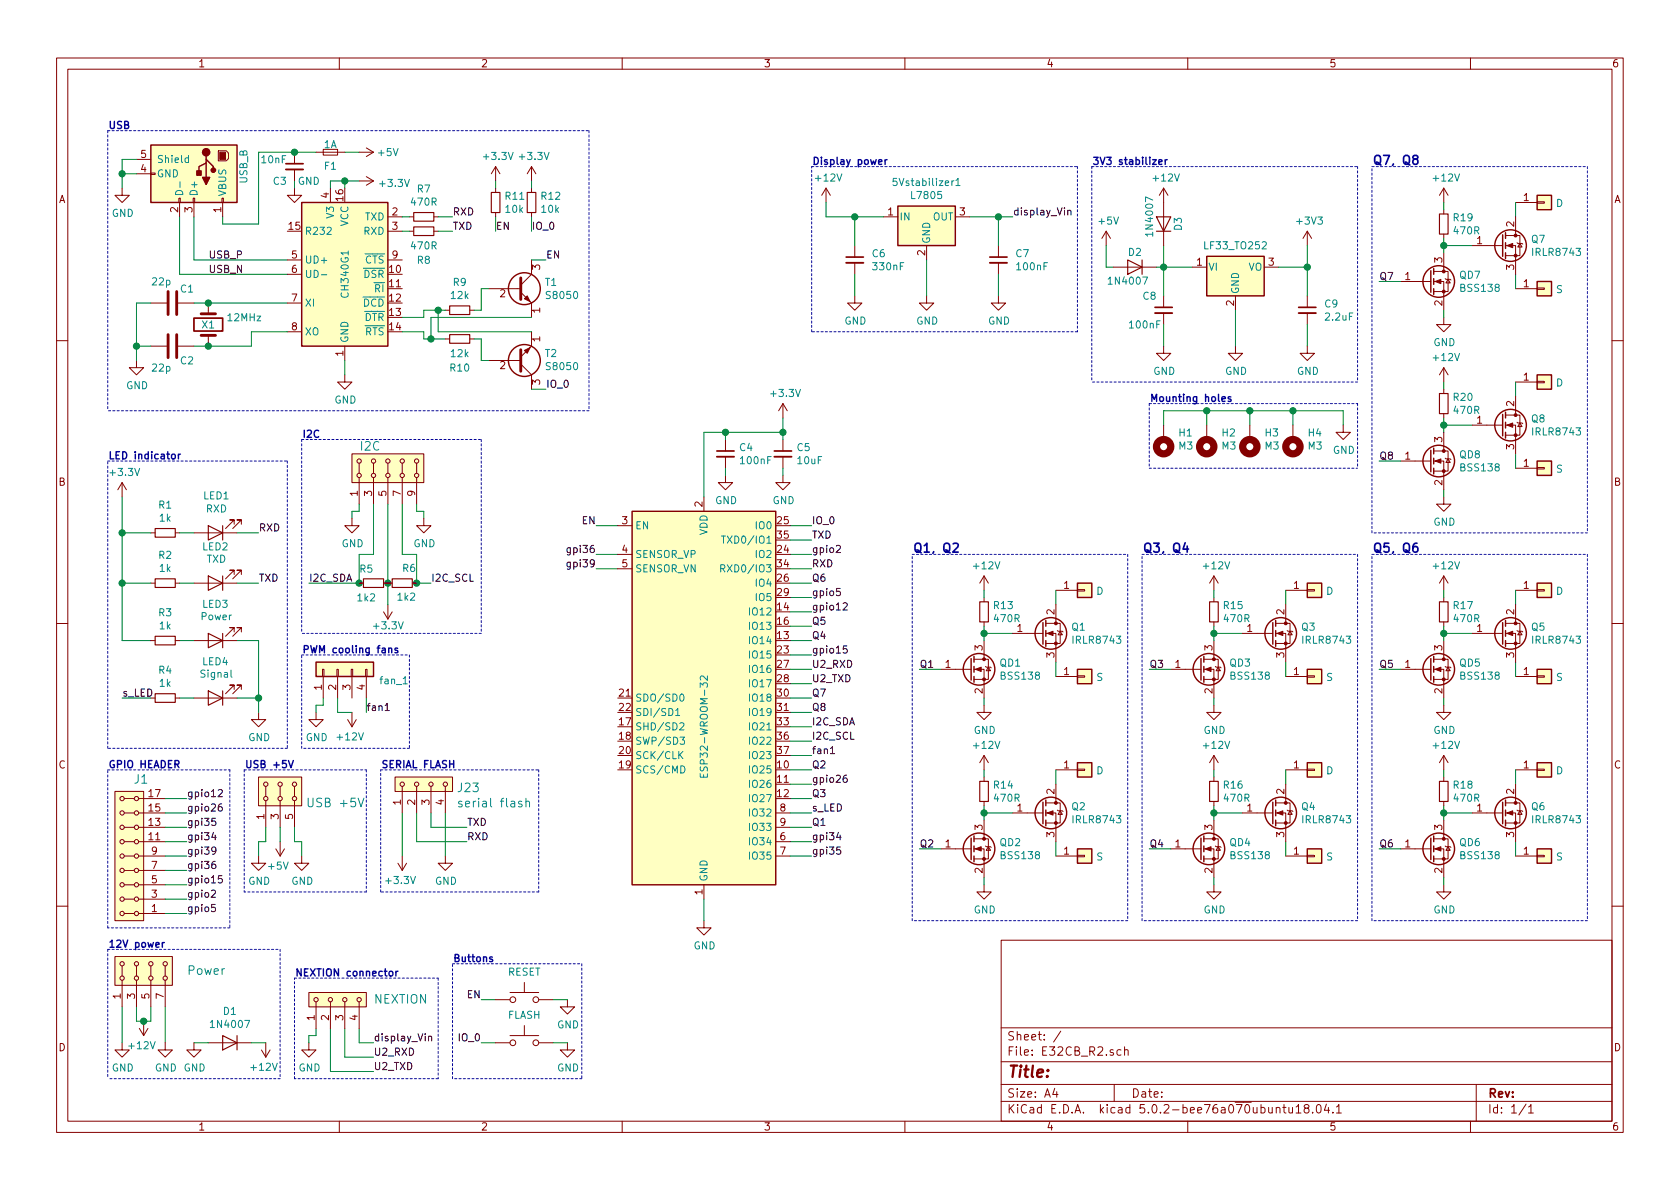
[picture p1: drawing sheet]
<svg xmlns="http://www.w3.org/2000/svg" width="297mm" height="210mm" viewBox="0 0 297 210" stroke-linecap="round" stroke-linejoin="round" font-family="sans-serif">
<defs><g id="words">
<text font-size="2.8" fill="#840000" x="178" y="190.5">Title:</text>
<g font-size="2.2" fill="#0000c2">
<text x="242.6" y="29.1">Q7, Q8</text>
<text x="161.3" y="97.7">Q1, Q2</text>
<text x="201.9" y="97.7">Q3, Q4</text>
<text x="242.6" y="97.7">Q5, Q6</text>
</g>
<g font-size="2.1" fill="#008484">
<text x="63.8" y="79.7">I2C</text>
<text x="23.8" y="138.6">J1</text>
<text x="54.9" y="142.7">USB +5V</text>
<text x="81.1" y="140.1">J23</text>
<text x="81.9" y="142.8">serial flash</text>
<text x="33.3" y="172.4">Power</text>
<text x="66.2" y="177.5">NEXTION</text>
</g>
<g font-size="2.1" fill="#840000">
<text x="178" y="184">Sheet: /</text>
<text x="178" y="186.7">File: E32CB_R2.sch</text>
<text x="178" y="196.9">KiCad E.D.A. kicad 5.0.2-bee76a070ubuntu18.04.1</text>
<text x="178" y="194.1">Size: A4</text>
<text x="200" y="194.1">Date:</text>
<text x="263" y="194.1">Rev:</text>
<text x="263" y="196.9">Id: 1/1</text>
</g>
<g font-size="1.8" fill="#840000">
<text x="35" y="11.9">1</text>
<text x="85" y="11.9">2</text>
<text x="135" y="11.9">3</text>
<text x="185" y="11.9">4</text>
<text x="235" y="11.9">5</text>
<text x="285" y="11.9">6</text>
<text x="24.9" y="27.9">5</text>
<text x="10.4" y="35.9">A</text>
<text x="24.9" y="30.5">4</text>
<text x="58.2" y="35" transform="rotate(-90 58.2 35)">4</text>
<text x="60.7" y="35.5" transform="rotate(-90 60.7 35.5)">16</text>
<text x="269.4" y="35.6">1</text>
<text x="285.4" y="35.9">A</text>
<text x="31.5" y="37.6" transform="rotate(-90 31.5 37.6)">2</text>
<text x="34" y="37.6" transform="rotate(-90 34 37.6)">3</text>
<text x="39.1" y="37.6" transform="rotate(-90 39.1 37.6)">1</text>
<text x="51.1" y="40.6">15</text>
<text x="69.4" y="38.1">2</text>
<text x="69.4" y="40.6">3</text>
<text x="157" y="38.1">1</text>
<text x="169.7" y="38.1">3</text>
<text x="267.7" y="40.1" transform="rotate(-90 267.7 40.1)">2</text>
<text x="51.6" y="45.7">5</text>
<text x="69.4" y="45.7">9</text>
<text x="95.5" y="47.7" transform="rotate(-90 95.5 47.7)">3</text>
<text x="163.6" y="45.2" transform="rotate(-90 163.6 45.2)">2</text>
<text x="211.6" y="47">1</text>
<text x="224.3" y="47">3</text>
<text x="255" y="46.5" transform="rotate(-90 255 46.5)">3</text>
<text x="261.1" y="43.2">1</text>
<text x="267.7" y="47.7" transform="rotate(-90 267.7 47.7)">3</text>
<text x="51.6" y="48.3">6</text>
<text x="51.6" y="53.3">7</text>
<text x="68.9" y="48.3">10</text>
<text x="68.9" y="50.8">11</text>
<text x="68.9" y="53.3">12</text>
<text x="88.4" y="52.6">2</text>
<text x="248.4" y="49.5">1</text>
<text x="269.4" y="50.8">1</text>
<text x="51.6" y="58.4">8</text>
<text x="68.9" y="55.9">13</text>
<text x="68.9" y="58.4">14</text>
<text x="95.5" y="55.3" transform="rotate(-90 95.5 55.3)">1</text>
<text x="218.2" y="54.1" transform="rotate(-90 218.2 54.1)">2</text>
<text x="255" y="54.1" transform="rotate(-90 255 54.1)">2</text>
<text x="60.7" y="63" transform="rotate(-90 60.7 63)">1</text>
<text x="88.4" y="65.3">2</text>
<text x="95.5" y="60.4" transform="rotate(-90 95.5 60.4)">1</text>
<text x="95.5" y="68" transform="rotate(-90 95.5 68)">3</text>
<text x="267.7" y="71.9" transform="rotate(-90 267.7 71.9)">2</text>
<text x="269.4" y="67.3">1</text>
<text x="261.1" y="74.9">1</text>
<text x="248.4" y="81.3">1</text>
<text x="255" y="78.2" transform="rotate(-90 255 78.2)">3</text>
<text x="267.7" y="79.5" transform="rotate(-90 267.7 79.5)">3</text>
<text x="269.4" y="82.5">1</text>
<text x="10.4" y="85.9">B</text>
<text x="63.2" y="87.7" transform="rotate(-90 63.2 87.7)">1</text>
<text x="65.8" y="87.7" transform="rotate(-90 65.8 87.7)">3</text>
<text x="68.3" y="87.7" transform="rotate(-90 68.3 87.7)">5</text>
<text x="70.9" y="87.7" transform="rotate(-90 70.9 87.7)">7</text>
<text x="73.4" y="87.7" transform="rotate(-90 73.4 87.7)">9</text>
<text x="124.2" y="89.6" transform="rotate(-90 124.2 89.6)">2</text>
<text x="255" y="85.8" transform="rotate(-90 255 85.8)">2</text>
<text x="285.4" y="85.9">B</text>
<text x="110" y="92.7">3</text>
<text x="137.5" y="92.7">25</text>
<text x="137.5" y="95.2">35</text>
<text x="110" y="97.8">4</text>
<text x="110" y="100.3">5</text>
<text x="137.5" y="97.8">24</text>
<text x="137.5" y="100.3">34</text>
<text x="137.5" y="107.9">14</text>
<text x="137.5" y="102.9">26</text>
<text x="137.5" y="105.4">29</text>
<text x="188.1" y="104.1">1</text>
<text x="228.8" y="104.1">1</text>
<text x="269.4" y="104.1">1</text>
<text x="137.5" y="113">13</text>
<text x="137.5" y="110.5">16</text>
<text x="179.9" y="111.8">1</text>
<text x="186.4" y="108.7" transform="rotate(-90 186.4 108.7)">2</text>
<text x="220.5" y="111.8">1</text>
<text x="227.1" y="108.7" transform="rotate(-90 227.1 108.7)">2</text>
<text x="261.1" y="111.8">1</text>
<text x="267.7" y="108.7" transform="rotate(-90 267.7 108.7)">2</text>
<text x="137.5" y="115.6">23</text>
<text x="137.5" y="118.1">27</text>
<text x="167.2" y="118.1">1</text>
<text x="173.7" y="115" transform="rotate(-90 173.7 115)">3</text>
<text x="186.4" y="116.3" transform="rotate(-90 186.4 116.3)">3</text>
<text x="188.1" y="119.4">1</text>
<text x="207.8" y="118.1">1</text>
<text x="214.4" y="115" transform="rotate(-90 214.4 115)">3</text>
<text x="227.1" y="116.3" transform="rotate(-90 227.1 116.3)">3</text>
<text x="228.8" y="119.4">1</text>
<text x="248.4" y="118.1">1</text>
<text x="255" y="115" transform="rotate(-90 255 115)">3</text>
<text x="267.7" y="116.3" transform="rotate(-90 267.7 116.3)">3</text>
<text x="269.4" y="119.4">1</text>
<text x="21.6" y="123.2">s_LED</text>
<text x="56.9" y="122" transform="rotate(-90 56.9 122)">1</text>
<text x="59.4" y="122" transform="rotate(-90 59.4 122)">2</text>
<text x="62" y="122" transform="rotate(-90 62 122)">3</text>
<text x="64.5" y="122" transform="rotate(-90 64.5 122)">4</text>
<text x="109.5" y="123.2">21</text>
<text x="109.5" y="125.7">22</text>
<text x="137.5" y="120.6">28</text>
<text x="137.5" y="123.2">30</text>
<text x="137.5" y="125.7">31</text>
<text x="173.7" y="122.7" transform="rotate(-90 173.7 122.7)">2</text>
<text x="214.4" y="122.7" transform="rotate(-90 214.4 122.7)">2</text>
<text x="255" y="122.7" transform="rotate(-90 255 122.7)">2</text>
<text x="109.5" y="128.3">17</text>
<text x="109.5" y="130.8">18</text>
<text x="137.5" y="128.3">33</text>
<text x="137.5" y="130.8">36</text>
<text x="10.4" y="135.9">C</text>
<text x="109.5" y="135.9">19</text>
<text x="109.5" y="133.3">20</text>
<text x="137.5" y="135.9">10</text>
<text x="137.5" y="133.3">37</text>
<text x="188.1" y="135.9">1</text>
<text x="228.8" y="135.9">1</text>
<text x="269.4" y="135.9">1</text>
<text x="285.4" y="135.9">C</text>
<text x="26.3" y="143.5">15</text>
<text x="26.3" y="141">17</text>
<text x="70.9" y="142.3" transform="rotate(-90 70.9 142.3)">1</text>
<text x="73.4" y="142.3" transform="rotate(-90 73.4 142.3)">2</text>
<text x="75.9" y="142.3" transform="rotate(-90 75.9 142.3)">3</text>
<text x="78.5" y="142.3" transform="rotate(-90 78.5 142.3)">4</text>
<text x="137.5" y="138.4">11</text>
<text x="137.5" y="141">12</text>
<text x="137.9" y="143.5">8</text>
<text x="179.9" y="143.5">1</text>
<text x="186.4" y="140.4" transform="rotate(-90 186.4 140.4)">2</text>
<text x="220.5" y="143.5">1</text>
<text x="227.1" y="140.4" transform="rotate(-90 227.1 140.4)">2</text>
<text x="261.1" y="143.5">1</text>
<text x="267.7" y="140.4" transform="rotate(-90 267.7 140.4)">2</text>
<text x="26.3" y="148.6">11</text>
<text x="26.3" y="146">13</text>
<text x="46.7" y="144.9" transform="rotate(-90 46.7 144.9)">1</text>
<text x="49.3" y="144.9" transform="rotate(-90 49.3 144.9)">3</text>
<text x="51.8" y="144.9" transform="rotate(-90 51.8 144.9)">5</text>
<text x="137.9" y="148.6">6</text>
<text x="137.9" y="146">9</text>
<text x="167.2" y="149.9">1</text>
<text x="173.7" y="146.8" transform="rotate(-90 173.7 146.8)">3</text>
<text x="186.4" y="148.1" transform="rotate(-90 186.4 148.1)">3</text>
<text x="207.8" y="149.9">1</text>
<text x="214.4" y="146.8" transform="rotate(-90 214.4 146.8)">3</text>
<text x="227.1" y="148.1" transform="rotate(-90 227.1 148.1)">3</text>
<text x="248.4" y="149.9">1</text>
<text x="255" y="146.8" transform="rotate(-90 255 146.8)">3</text>
<text x="267.7" y="148.1" transform="rotate(-90 267.7 148.1)">3</text>
<text x="26.8" y="153.7">7</text>
<text x="26.8" y="151.1">9</text>
<text x="137.9" y="151.1">7</text>
<text x="173.7" y="154.4" transform="rotate(-90 173.7 154.4)">2</text>
<text x="188.1" y="151.1">1</text>
<text x="214.4" y="154.4" transform="rotate(-90 214.4 154.4)">2</text>
<text x="228.8" y="151.1">1</text>
<text x="255" y="154.4" transform="rotate(-90 255 154.4)">2</text>
<text x="269.4" y="151.1">1</text>
<text x="26.8" y="161.3">1</text>
<text x="26.8" y="158.7">3</text>
<text x="26.8" y="156.2">5</text>
<text x="124.2" y="158.2" transform="rotate(-90 124.2 158.2)">1</text>
<text x="21.3" y="176.6" transform="rotate(-90 21.3 176.6)">1</text>
<text x="23.9" y="176.6" transform="rotate(-90 23.9 176.6)">3</text>
<text x="26.4" y="176.6" transform="rotate(-90 26.4 176.6)">5</text>
<text x="29" y="176.6" transform="rotate(-90 29 176.6)">7</text>
<text x="10.4" y="185.9">D</text>
<text x="55.6" y="180.4" transform="rotate(-90 55.6 180.4)">1</text>
<text x="58.2" y="180.4" transform="rotate(-90 58.2 180.4)">2</text>
<text x="60.7" y="180.4" transform="rotate(-90 60.7 180.4)">3</text>
<text x="63.2" y="180.4" transform="rotate(-90 63.2 180.4)">4</text>
<text x="285.4" y="185.9">D</text>
<text x="35" y="199.9">1</text>
<text x="85" y="199.9">2</text>
<text x="135" y="199.9">3</text>
<text x="185" y="199.9">4</text>
<text x="235" y="199.9">5</text>
<text x="285" y="199.9">6</text>
</g>
<g font-size="1.8" fill="#0000c2">
<text x="19" y="22.8">USB</text>
<text x="143.5" y="29.2">Display power</text>
<text x="193" y="29.2">3V3 stabilizer</text>
<text x="203.2" y="71.1">Mounting holes</text>
<text x="53.3" y="77.4">I2C</text>
<text x="19" y="81.2">LED indicator</text>
<text x="53.3" y="115.5">PWM cooling fans</text>
<text x="19" y="135.8">GPIO HEADER</text>
<text x="43.2" y="135.8">USB +5V</text>
<text x="67.3" y="135.8">SERIAL FLASH</text>
<text x="19" y="167.6">12V power</text>
<text x="52.1" y="172.7">NEXTION connector</text>
<text x="80" y="170.1">Buttons</text>
</g>
<g font-size="1.8" fill="#008484">
<text x="27.7" y="28.8">Shield</text>
<text x="46.3" y="28.9">10nF</text>
<text x="57.3" y="26.2">1A</text>
<text x="67" y="27.6">+5V</text>
<text x="85.7" y="28.3">+3.3V</text>
<text x="92" y="28.3">+3.3V</text>
<text x="27.7" y="31.4">GND</text>
<text x="34.9" y="34.8" transform="rotate(-90 34.9 34.8)">D+</text>
<text x="40" y="34.8" transform="rotate(-90 40 34.8)">VBUS</text>
<text x="43.7" y="32.5" transform="rotate(-90 43.7 32.5)">USB_B</text>
<text x="48.4" y="32.7">C3</text>
<text x="52.7" y="32.7">GND</text>
<text x="57.4" y="30">F1</text>
<text x="67.3" y="33.1">+3.3V</text>
<text x="73.8" y="34.1">R7</text>
<text x="89.4" y="35.3">R11</text>
<text x="95.8" y="35.3">R12</text>
<text x="144.3" y="32.1">+12V</text>
<text x="158.4" y="32.9">5Vstabilizer1</text>
<text x="161.3" y="35.2">L7805</text>
<text x="204" y="32.1">+12V</text>
<text x="253.6" y="32.1">+12V</text>
<text x="19.8" y="38.3">GND</text>
<text x="53.8" y="41.5">R232</text>
<text x="59.1" y="38.5" transform="rotate(-90 59.1 38.5)">V3</text>
<text x="61.6" y="40.1" transform="rotate(-90 61.6 40.1)">VCC</text>
<text x="64.3" y="41.5">RXD</text>
<text x="64.5" y="39">TXD</text>
<text x="72.8" y="36.4">470R</text>
<text x="89.5" y="37.6">10k</text>
<text x="95.8" y="37.6">10k</text>
<text x="159" y="39">IN</text>
<text x="164.9" y="39">OUT</text>
<text x="194.4" y="39.7">+5V</text>
<text x="203.9" y="41.4" transform="rotate(-90 203.9 41.4)">1N4007</text>
<text x="209" y="40.7" transform="rotate(-90 209 40.7)">D3</text>
<text x="229.4" y="39.7">+3V3</text>
<text x="257" y="39.1">R19</text>
<text x="257.2" y="41.4">470R</text>
<text x="275.1" y="36.6">D</text>
<text x="53.8" y="46.6">UD+</text>
<text x="64.5" y="46.6">CTS</text>
<text x="72.8" y="44.1">470R</text>
<text x="73.8" y="46.7">R8</text>
<text x="154.3" y="45.5">C6</text>
<text x="154.5" y="47.8">330nF</text>
<text x="164.5" y="43.2" transform="rotate(-90 164.5 43.2)">GND</text>
<text x="179.7" y="45.5">C7</text>
<text x="179.9" y="47.8">100nF</text>
<text x="199.5" y="45.3">D2</text>
<text x="213.2" y="44.1">LF33_TO252</text>
<text x="213.6" y="47.9">VI</text>
<text x="220.7" y="47.9">VO</text>
<text x="270.8" y="42.9">Q7</text>
<text x="271.2" y="45.3">IRLR8743</text>
<text x="27" y="50.5">22p</text>
<text x="32" y="51.7">C1</text>
<text x="53.8" y="49.1">UD-</text>
<text x="61.6" y="52.4" transform="rotate(-90 61.6 52.4)">CH340G1</text>
<text x="64.3" y="49.1">DSR</text>
<text x="66.3" y="51.7">RI</text>
<text x="79.8" y="52.9">12k</text>
<text x="80.2" y="50.6">R9</text>
<text x="96.4" y="50.6">T1</text>
<text x="96.8" y="52.9">S8050</text>
<text x="196.3" y="50.3">1N4007</text>
<text x="202.1" y="53">C8</text>
<text x="219.1" y="52.1" transform="rotate(-90 219.1 52.1)">GND</text>
<text x="258.1" y="49.3">QD7</text>
<text x="258.4" y="51.6">BSS138</text>
<text x="275.2" y="51.8">S</text>
<text x="35.8" y="58.1">X1</text>
<text x="40.4" y="56.8">12MHz</text>
<text x="53.8" y="54.2">XI</text>
<text x="53.8" y="59.3">XO</text>
<text x="64.2" y="54.2">DCD</text>
<text x="64.4" y="56.8">DTR</text>
<text x="64.5" y="59.3">RTS</text>
<text x="149.3" y="57.4">GND</text>
<text x="162" y="57.4">GND</text>
<text x="174.7" y="57.4">GND</text>
<text x="199.8" y="58.1">100nF</text>
<text x="234.3" y="54.4">C9</text>
<text x="234.4" y="56.7">2.2uF</text>
<text x="27" y="65.7">22p</text>
<text x="32" y="64.4">C2</text>
<text x="61.6" y="60.7" transform="rotate(-90 61.6 60.7)">GND</text>
<text x="79.7" y="65.7">R10</text>
<text x="79.8" y="63.2">12k</text>
<text x="96.4" y="63.1">T2</text>
<text x="96.8" y="65.5">S8050</text>
<text x="253.4" y="61.2">GND</text>
<text x="253.6" y="63.8">+12V</text>
<text x="22.3" y="68.8">GND</text>
<text x="59.1" y="71.4">GND</text>
<text x="136.5" y="70.2">+3.3V</text>
<text x="203.9" y="66.3">GND</text>
<text x="216.6" y="66.3">GND</text>
<text x="229.3" y="66.3">GND</text>
<text x="257" y="70.9">R20</text>
<text x="275.1" y="68.3">D</text>
<text x="208.5" y="77.2">H1</text>
<text x="216.1" y="77.2">H2</text>
<text x="223.7" y="77.2">H3</text>
<text x="231.4" y="77.2">H4</text>
<text x="257.2" y="73.2">470R</text>
<text x="270.8" y="74.7">Q8</text>
<text x="271.2" y="77">IRLR8743</text>
<text x="130.8" y="79.8">C4</text>
<text x="131.1" y="82.1">100nF</text>
<text x="141" y="79.8">C5</text>
<text x="141.1" y="82.1">10uF</text>
<text x="208.5" y="79.5">M3</text>
<text x="216.1" y="79.5">M3</text>
<text x="223.7" y="79.5">M3</text>
<text x="231.3" y="79.5">M3</text>
<text x="235.7" y="80.3">GND</text>
<text x="258.1" y="81">QD8</text>
<text x="258.4" y="83.4">BSS138</text>
<text x="275.2" y="83.6">S</text>
<text x="19.6" y="84.2">+3.3V</text>
<text x="28.1" y="89.9">R1</text>
<text x="36" y="88.3">LED1</text>
<text x="126.4" y="89.1">GND</text>
<text x="136.6" y="89.1">GND</text>
<text x="28.2" y="92.2">1k</text>
<text x="36.4" y="90.6">RXD</text>
<text x="112.3" y="93.6">EN</text>
<text x="125.1" y="94.7" transform="rotate(-90 125.1 94.7)">VDD</text>
<text x="133.8" y="93.6">IO0</text>
<text x="253.4" y="93">GND</text>
<text x="28.1" y="98.8">R2</text>
<text x="28.2" y="101.1">1k</text>
<text x="35.8" y="97.3">LED2</text>
<text x="36.5" y="99.5">TXD</text>
<text x="60.4" y="96.8">GND</text>
<text x="63.7" y="101.3">R5</text>
<text x="71.2" y="101.1">R6</text>
<text x="73.1" y="96.8">GND</text>
<text x="112.3" y="98.7">SENSOR_VP</text>
<text x="112.3" y="101.2">SENSOR_VN</text>
<text x="128.6" y="101.2">RXD0/IO3</text>
<text x="128.8" y="96.1">TXD0/IO1</text>
<text x="133.8" y="98.7">IO2</text>
<text x="172.3" y="100.7">+12V</text>
<text x="212.9" y="100.7">+12V</text>
<text x="253.6" y="100.7">+12V</text>
<text x="35.8" y="107.5">LED3</text>
<text x="63.3" y="106.3">1k2</text>
<text x="70.4" y="106.2">1k2</text>
<text x="133.8" y="103.8">IO4</text>
<text x="133.8" y="106.3">IO5</text>
<text x="175.8" y="107.7">R13</text>
<text x="193.9" y="105.2">D</text>
<text x="216.4" y="107.7">R15</text>
<text x="234.5" y="105.2">D</text>
<text x="257" y="107.7">R17</text>
<text x="275.1" y="105.2">D</text>
<text x="28.1" y="109">R3</text>
<text x="28.2" y="111.3">1k</text>
<text x="35.6" y="109.7">Power</text>
<text x="66.2" y="111.3">+3.3V</text>
<text x="132.8" y="113.9">IO14</text>
<text x="132.8" y="108.8">IO12</text>
<text x="132.8" y="111.4">IO13</text>
<text x="175.9" y="110">470R</text>
<text x="189.5" y="111.5">Q1</text>
<text x="189.9" y="113.8">IRLR8743</text>
<text x="216.5" y="110">470R</text>
<text x="230.2" y="111.5">Q3</text>
<text x="230.6" y="113.8">IRLR8743</text>
<text x="257.2" y="110">470R</text>
<text x="270.8" y="111.5">Q5</text>
<text x="271.2" y="113.8">IRLR8743</text>
<text x="28.1" y="119.1">R4</text>
<text x="35.6" y="119.8">Signal</text>
<text x="35.8" y="117.6">LED4</text>
<text x="132.8" y="116.5">IO15</text>
<text x="132.8" y="119">IO16</text>
<text x="176.8" y="117.9">QD1</text>
<text x="217.5" y="117.9">QD3</text>
<text x="258.1" y="117.9">QD5</text>
<text x="28.2" y="121.5">1k</text>
<text x="67.4" y="121">fan_1</text>
<text x="112.3" y="124.1">SDO/SD0</text>
<text x="132.8" y="121.5">IO17</text>
<text x="132.8" y="124.1">IO18</text>
<text x="177.1" y="120.2">BSS138</text>
<text x="193.9" y="120.4">S</text>
<text x="217.8" y="120.2">BSS138</text>
<text x="234.5" y="120.4">S</text>
<text x="258.4" y="120.2">BSS138</text>
<text x="275.2" y="120.4">S</text>
<text x="43.9" y="131.1">GND</text>
<text x="54.1" y="131.1">GND</text>
<text x="59.8" y="130.9">+12V</text>
<text x="112.3" y="129.2">SHD/SD2</text>
<text x="112.3" y="131.7">SWP/SD3</text>
<text x="112.3" y="126.6">SDI/SD1</text>
<text x="132.8" y="126.6">IO19</text>
<text x="132.8" y="129.2">IO21</text>
<text x="132.8" y="131.7">IO22</text>
<text x="172.2" y="129.8">GND</text>
<text x="212.8" y="129.8">GND</text>
<text x="253.4" y="129.8">GND</text>
<text x="112.3" y="136.8">SCS/CMD</text>
<text x="112.3" y="134.2">SCK/CLK</text>
<text x="125.1" y="136.4" transform="rotate(-90 125.1 136.4)">ESP32-WROOM-32</text>
<text x="132.8" y="136.8">IO25</text>
<text x="132.8" y="134.2">IO23</text>
<text x="172.3" y="132.4">+12V</text>
<text x="193.9" y="136.9">D</text>
<text x="212.9" y="132.4">+12V</text>
<text x="234.5" y="136.9">D</text>
<text x="253.6" y="132.4">+12V</text>
<text x="275.1" y="136.9">D</text>
<text x="132.8" y="139.3">IO26</text>
<text x="132.8" y="141.9">IO27</text>
<text x="175.8" y="139.5">R14</text>
<text x="175.9" y="141.8">470R</text>
<text x="189.5" y="143.3">Q2</text>
<text x="216.4" y="139.5">R16</text>
<text x="216.5" y="141.8">470R</text>
<text x="230.2" y="143.3">Q4</text>
<text x="257" y="139.5">R18</text>
<text x="257.2" y="141.8">470R</text>
<text x="270.8" y="143.3">Q6</text>
<text x="132.8" y="149.5">IO34</text>
<text x="132.8" y="144.4">IO32</text>
<text x="132.8" y="146.9">IO33</text>
<text x="176.8" y="149.6">QD2</text>
<text x="189.9" y="145.6">IRLR8743</text>
<text x="217.5" y="149.6">QD4</text>
<text x="230.6" y="145.6">IRLR8743</text>
<text x="258.1" y="149.6">QD6</text>
<text x="271.2" y="145.6">IRLR8743</text>
<text x="47.5" y="153.8">+5V</text>
<text x="125.1" y="156" transform="rotate(-90 125.1 156)">GND</text>
<text x="132.8" y="152">IO35</text>
<text x="177.1" y="151.9">BSS138</text>
<text x="193.9" y="152.2">S</text>
<text x="217.8" y="151.9">BSS138</text>
<text x="234.5" y="152.2">S</text>
<text x="258.4" y="151.9">BSS138</text>
<text x="275.2" y="152.2">S</text>
<text x="43.9" y="156.5">GND</text>
<text x="51.5" y="156.5">GND</text>
<text x="68.4" y="156.3">+3.3V</text>
<text x="76.9" y="156.5">GND</text>
<text x="172.2" y="161.5">GND</text>
<text x="212.8" y="161.5">GND</text>
<text x="253.4" y="161.5">GND</text>
<text x="122.6" y="167.9">GND</text>
<text x="89.8" y="172.5">RESET</text>
<text x="39.5" y="179.5">D1</text>
<text x="22.9" y="185.5">+12V</text>
<text x="37.5" y="181.8">1N4007</text>
<text x="89.8" y="180.2">FLASH</text>
<text x="98.5" y="181.9">GND</text>
<text x="19.8" y="189.5">GND</text>
<text x="27.4" y="189.5">GND GND</text>
<text x="44.5" y="189.4">+12V</text>
<text x="52.8" y="189.5">GND</text>
<text x="98.5" y="189.5">GND</text>
</g>
<g font-size="1.8">
<text x="80" y="40.6">TXD</text>
<text x="80" y="38.1">RXD</text>
<text x="87.6" y="40.6">EN</text>
<text x="94" y="40.6">IO_0</text>
<text x="179.1" y="38.1">display_Vin</text>
<text x="36.8" y="45.7">USB_P</text>
<text x="96.5" y="45.7">EN</text>
<text x="36.8" y="48.3">USB_N</text>
<text x="243.8" y="49.5">Q7</text>
<text x="96.5" y="68.6">IO_0</text>
<text x="243.8" y="81.3">Q8</text>
<text x="45.7" y="94">RXD</text>
<text x="102.9" y="92.7">EN</text>
<text x="143.5" y="92.7">IO_0</text>
<text x="143.5" y="95.2">TXD</text>
<text x="100.8" y="97.8">gpi36</text>
<text x="100.8" y="100.3">gpi39</text>
<text x="143.5" y="100.3">RXD</text>
<text x="143.5" y="97.8">gpio2</text>
<text x="45.7" y="102.9">TXD</text>
<text x="54.6" y="102.9">I2C_SDA</text>
<text x="76.2" y="102.9">I2C_SCL</text>
<text x="143.5" y="105.4">gpio5</text>
<text x="143.5" y="107.9">gpio12</text>
<text x="143.5" y="102.9">Q6</text>
<text x="143.5" y="113">Q4</text>
<text x="143.5" y="110.5">Q5</text>
<text x="143.5" y="118.1">U2_RXD</text>
<text x="143.5" y="115.6">gpio15</text>
<text x="162.6" y="118.1">Q1</text>
<text x="203.2" y="118.1">Q3</text>
<text x="243.8" y="118.1">Q5</text>
<text x="64.8" y="125.7">fan1</text>
<text x="143.5" y="120.6">U2_TXD</text>
<text x="143.5" y="123.2">Q7</text>
<text x="143.5" y="125.7">Q8</text>
<text x="143.5" y="130.8">I2C_SCL</text>
<text x="143.5" y="128.3">I2C_SDA</text>
<text x="143.5" y="133.3">fan1</text>
<text x="143.5" y="135.9">Q2</text>
<text x="33" y="141">gpio12</text>
<text x="33" y="143.5">gpio26</text>
<text x="143.5" y="143.5">s_LED</text>
<text x="143.5" y="141">Q3</text>
<text x="143.5" y="138.4">gpio26</text>
<text x="33" y="148.6">gpi34</text>
<text x="33" y="146">gpi35</text>
<text x="82.5" y="146">TXD</text>
<text x="82.5" y="148.6">RXD</text>
<text x="143.5" y="146">Q1</text>
<text x="143.5" y="148.6">gpi34</text>
<text x="162.6" y="149.9">Q2</text>
<text x="203.2" y="149.9">Q4</text>
<text x="243.8" y="149.9">Q6</text>
<text x="33" y="153.7">gpi36</text>
<text x="33" y="151.1">gpi39</text>
<text x="143.5" y="151.1">gpi35</text>
<text x="33" y="158.7">gpio2</text>
<text x="33" y="161.3">gpio5</text>
<text x="33" y="156.2">gpio15</text>
<text x="82.6" y="176.5">EN</text>
<text x="66" y="184.1">display_Vin</text>
<text x="81.3" y="184.1">IO_0</text>
<text x="66" y="186.7">U2_RXD</text>
<text x="66" y="189.2">U2_TXD</text>
</g>
</g></defs>
<g fill="none" stroke="#840000" stroke-width=".18">
<path d="M10 10.3h277v189.9h-277zM12 12.2h273v186.1h-273zM60 10.3v1.9M110 10.3v1.9M160 10.3v1.9M210 10.3v1.9M260 10.3v1.9M21.6 33.3v1.2h1.3l-1.3 1.3-1.3-1.3h1.3M24.1 30.7h2.6M24.1 28.2h2.6M26.7 30.6h.7v.3h-.7zM31.6 35h.3v.8h-.3z"/>
<path d="M31.7 35.8v2.5M34.2 35h.2v.8h-.2zM34.3 35.8v2.5M38.6 26.7h1.4l.4 .3v1.1l-.4 .3h-1.4zM39.2 35h.3v.8h-.3zM39.4 35.8v2.5M52.1 33.3v1.2h1.2l-1.2 1.3-1.3-1.3h1.3M52.1 26.9v2.1M52.1 30v2M55.9 26.9h5.1M57.1 26.4h2.6v1h-2.6zM58.4 33.3v2.5"/>
<path d="M63.5 26.9h2.5M63.5 32h2.5M64.8 26.2l1.2 .7M64.8 31.2l1.2 .8M66 26.9l-1.2 .8M66 32l-1.2 .8M68.6 38.3h2.5M72.4 38.3h.8M76.7 38.3h.8M87.6 29.5l-.7 1.2M87.6 29.5v2.5M87.6 33.3v.7"/>
<path d="M87.6 37.6v.7M87.6 29.5l.8 1.2M94 29.5v2.5M94 33.3v.7M94 37.6v.7M94 29.5l-.8 1.2M94 29.5l.7 1.2M146 33.3l-.7 1.2M146 33.3v2.5M146 33.3l.8 1.2M156.2 38.3h2.5M168.9 38.3h2.5"/>
<path d="M205.7 33.3l-.7 1.2M205.7 33.3v10.1M205.7 33.3l.8 1.2M255.3 33.3v2.5M255.3 37.1v.7M255.3 33.3l-.8 1.2M255.3 33.3l.7 1.2M268 35.8h3.8M268 38.3v3.4M271.8 35.7h1.2v.2h-1.2zM26.7 53.6h2.8M31.5 53.6h2.8"/>
<path d="M36.8 53.6v1.9M36.8 59.3v1.9M50.8 53.6h2.5M50.8 46h2.5M50.8 48.5h2.5M50.8 58.7h2.5M68.6 40.9h2.5M68.6 46h2.5M72.4 40.9h.8M76.7 40.9h.8M78.7 54.9h.8M78.7 59.9h.8"/>
<path d="M83.1 54.9h.7M83.1 59.9h.7M86.4 51h5.7M92.1 51.7l1.9 1.9v2.5M94 58.7v2.5l-1.9 1.9M94 46v2.5l-1.9 1.9M151.1 52.3v1.3h1.3l-1.3 1.3-1.2-1.3h1.2M151.1 43.4v2.1M151.1 46.5v2M163.8 52.3v1.3h1.3l-1.3 1.3-1.2-1.3h1.2M163.8 43.4v2.6M176.5 52.3v1.3h1.3l-1.3 1.3-1.2-1.3h1.2"/>
<path d="M176.5 43.4v2.1M176.5 46.5v2M195.6 40.9l-.8 1.3M195.6 40.9v2.5M195.6 40.9l.7 1.3M196.8 47.2h7.7M205.7 52.3v2.1M205.7 55.4v2M210.8 47.2h2.6M218.4 52.3v2.6M223.5 47.2h2.6M231.1 40.9l-.7 1.3"/>
<path d="M231.1 40.9v2.5M231.1 52.3v2.1M231.1 55.4v2M231.1 40.9l.8 1.3M247.6 49.8h5.4M253.5 49.8h1.8v5.1M253.5 48h2.5v3.6h-2.5M255.3 56.1v1.3h1.2l-1.2 1.3-1.3-1.3h1.3M255.3 41.4v.8M255.3 44.7v3.3M255.5 49.3l.2 .1h.7l.1 .1M256 49.4l.4 .6h-.7z"/>
<path d="M260.3 43.4h5.4M266.2 43.4h1.8v5.1M266.2 41.7h2.5v3.5h-2.5M268 51h3.8M268.2 42.9l.2 .1h.7l.1 .2M268.7 43l.4 .7h-.7zM271.8 50.9h1.2v.3h-1.2zM10 60.2h2M24.1 63.7v1.3h1.3l-1.3 1.3-1.2-1.3h1.2M26.7 61.2h2.8M31.5 61.2h2.8M61 66.3v1.3h1.2l-1.2 1.2-1.3-1.2h1.3"/>
<path d="M61 61.2v2.5M86.4 63.7h5.7M92.1 64.4l1.9 1.9v2.5M128.3 77.7v2.1M138.4 71.4l-.7 1.2M138.4 71.4v2.5M138.4 77.7v2.1M138.4 71.4l.8 1.2M205.7 61.2v1.3h1.3l-1.3 1.2-1.2-1.2h1.2M205.7 75.2v2.5M213.4 75.2v2.5M218.4 61.2v1.3h1.3l-1.3 1.2-1.2-1.2h1.2"/>
<path d="M221 75.2v2.5M228.6 75.2v2.5M231.1 61.2v1.3h1.3l-1.3 1.2-1.2-1.2h1.2M237.5 75.2v1.2h1.3l-1.3 1.3-1.3-1.3h1.3M253.5 79.8h2.5v3.5h-2.5M255.3 65v2.6M255.3 68.8v.8M255.3 73.1v.8M255.3 76.4v3.4M255.3 65l-.8 1.3M255.3 65l.7 1.3M260.3 75.2h5.4"/>
<path d="M266.2 75.2h1.8v5.1M266.2 73.4h2.5v3.6h-2.5M268 67.6h3.8M268 70.1v3.3M268.2 74.7l.2 .1h.7l.1 .1M268.7 74.8l.4 .6h-.7zM271.8 67.4h1.2v.3h-1.2zM285 60.2h2M21.6 85.3l-.8 1.3M21.6 85.3v2.6M21.6 85.3l.8 1.3M26.7 94.2h.7"/>
<path d="M31 94.2h.7M34.3 94.2h7.6M41.4 92.7v-.8h-.8h.8l-1.5 1.6M42.7 92.7v-.8h-.8h.8l-1.6 1.6M62.2 80.3h12.7v5h-12.7zM62.2 91.7v1.3h1.3l-1.3 1.2-1.2-1.2h1.2M63.5 81.9v1.8M63.5 84.4v4.7M66 81.9v1.8M66 84.4v4.7M68.6 81.9v1.8M68.6 84.4v4.7"/>
<path d="M71.1 81.9v1.8M71.1 84.4v4.7M73.7 81.9v1.8M73.7 84.4v4.7M74.9 91.7v1.3h1.3l-1.3 1.2-1.2-1.2h1.2M109.2 93h2.6M109.2 98h2.6M124.5 87.9v2.5M128.3 84.1v1.2h1.2l-1.2 1.3-1.3-1.3h1.3M128.3 80.8v2M138.4 84.1v1.2h1.3l-1.3 1.3-1.2-1.3h1.2M138.4 80.8v2"/>
<path d="M247.6 81.5h5.4M253.5 81.5h1.8v5.1M255.3 87.9v1.2h1.2l-1.2 1.3-1.3-1.3h1.3M255.5 81l.2 .1h.7l.1 .2M256 81.1l.4 .7h-.7zM268 82.8h3.8M271.8 82.7h1.2v.2h-1.2zM10 110.3h2M26.7 103.1h.7M26.7 113.3h.7M31 103.1h.7M31 113.3h.7"/>
<path d="M34.3 103.1h7.6M34.3 113.3h7.6M41.4 101.6v-.8h-.8h.8l-1.5 1.6M41.4 111.8v-.8h-.8h.8l-1.5 1.5M42.7 101.6v-.8h-.8h.8l-1.6 1.6M42.7 111.8v-.8h-.8h.8l-1.6 1.5M57 118.4h.3v1.2h-.3zM57.1 119.6v3.8M59.6 118.4h.2v1.2h-.2zM59.7 119.6v3.8M62.1 118.4h.3v1.2h-.3zM62.2 119.6v3.8"/>
<path d="M63.5 103.1h.8M64.6 118.4h.3v1.2h-.3zM64.8 119.6v3.8M67.8 103.1h1.5M67.8 108.2l.8 1.3M68.6 106.9v2.6M69.3 108.2l-.7 1.3M72.9 103.1h.8M109.2 100.6h2.6M166.4 118.4h5.3M172.2 118.4h1.8v5M172.2 116.6h2.6v3.5h-2.6"/>
<path d="M174 101.8v2.6M174 105.7v.7M174 110v.7M174 113.3v3.3M174 101.8l-.8 1.3M174 101.8l.8 1.3M174.2 117.9l.2 .1h.7l.2 .1M174.8 118l.3 .6h-.7zM179.1 112h5.3M184.9 112h1.8v5.1M184.9 110.2h2.6v3.6h-2.6M186.7 104.4h3.8"/>
<path d="M186.7 119.6h3.8M186.7 106.9v3.3M186.9 111.5l.2 .1h.7l.2 .2M187.5 111.6l.3 .7h-.7zM190.5 104.3h1.3v.2h-1.3zM190.5 119.5h1.3v.3h-1.3zM207 118.4h5.3M212.9 118.4h1.7v5M212.9 116.6h2.5v3.5h-2.5M214.6 101.8v2.6M214.6 105.7v.7M214.6 110v.7"/>
<path d="M214.6 113.3v3.3M214.6 101.8l-.7 1.3M214.6 101.8l.8 1.3M214.9 117.9l.1 .1h.8l.1 .1M215.4 118l.4 .6h-.8zM219.7 112h5.3M225.6 112h1.7v5.1M225.6 110.2h2.5v3.6h-2.5M227.3 104.4h3.8M227.3 119.6h3.8M227.3 106.9v3.3M227.6 111.5l.1 .1h.8l.1 .2"/>
<path d="M228.1 111.6l.4 .7h-.8zM231.1 104.3h1.3v.2h-1.3zM231.1 119.5h1.3v.3h-1.3zM247.6 118.4h5.4M253.5 118.4h1.8v5M253.5 116.6h2.5v3.5h-2.5M255.3 101.8v2.6M255.3 105.7v.7M255.3 110v.7M255.3 113.3v3.3M255.3 101.8l-.8 1.3M255.3 101.8l.7 1.3"/>
<path d="M255.5 117.9l.2 .1h.7l.1 .1M256 118l.4 .6h-.7zM260.3 112h5.4M266.2 112h1.8v5.1M266.2 110.2h2.5v3.6h-2.5M268 104.4h3.8M268 119.6h3.8M268 106.9v3.3M268.2 111.5l.2 .1h.7l.1 .2M268.7 111.6l.4 .7h-.7zM271.8 104.3h1.2v.2h-1.2zM271.8 119.5h1.2v.3h-1.2z"/>
<path d="M285 110.3h2M20.3 139.9h5.1v22.9h-5.1zM31 123.4h.7M34.3 123.4h7.6M41.4 121.9v-.7h-.8h.8l-1.5 1.5M42.7 121.9v-.7h-.8h.8l-1.6 1.5M45.7 137.4h7.6v5.1h-7.6zM45.7 126v1.2h1.3l-1.3 1.3-1.3-1.3h1.3M47 139.1v1.7M49.5 139.1v1.7M52.1 139.1v1.7M55.9 126v1.2h1.2l-1.2 1.3-1.3-1.3h1.3"/>
<path d="M61.5 127.2l.7 1.3M62.2 126v2.5M63 127.2l-.8 1.3M69.8 137.4h10.2v2.5h-10.2zM71.1 139.1v4.7M73.7 139.1v4.7M76.2 139.1v4.7M78.7 139.1v4.7M174 124.7v1.3h1.3l-1.3 1.2-1.3-1.2h1.3M174 133.6v2.5M174 137.4v.8M174 133.6l-.8 1.3"/>
<path d="M174 133.6l.8 1.3M186.7 136.1h3.8M186.7 138.7v3.3M190.5 136h1.3v.3h-1.3zM214.6 124.7v1.3h1.3l-1.3 1.2-1.2-1.2h1.2M214.6 133.6v2.5M214.6 137.4v.8M214.6 133.6l-.7 1.3M214.6 133.6l.8 1.3M227.3 136.1h3.8M227.3 138.7v3.3M231.1 136h1.3v.3h-1.3z"/>
<path d="M255.3 124.7v1.3h1.2l-1.2 1.2-1.3-1.2h1.3M255.3 133.6v2.5M255.3 137.4v.8M255.3 133.6l-.8 1.3M255.3 133.6l.7 1.3M268 136.1h3.8M268 138.7v3.3M271.8 136h1.2v.3h-1.2zM22 159h1.7M22 156.5h1.7M22 153.9h1.7M22 151.4h1.7"/>
<path d="M22 148.8h1.7M22 146.3h1.7M22 143.8h1.7M22 141.2h1.7M24.5 159h4.7M24.5 156.5h4.7M24.5 153.9h4.7M24.5 151.4h4.7M24.5 148.8h4.7M24.5 146.3h4.7M24.5 143.8h4.7M24.5 141.2h4.7"/>
<path d="M45.7 151.4v1.2h1.3l-1.3 1.3-1.3-1.3h1.3M47 141.6v4.7M48.8 150.1l.7 1.3M49.5 141.6v4.7M49.5 148.8v2.6M50.3 150.1l-.8 1.3M52.1 141.6v4.7M53.3 151.4v1.2h1.3l-1.3 1.3-1.2-1.3h1.2M70.4 152.6l.7 1.3M71.1 151.4v2.5M71.9 152.6l-.8 1.3M78.7 151.4v1.2h1.3l-1.3 1.3-1.2-1.3h1.2"/>
<path d="M124.5 156.5v2.5M137.2 151.4h2.5M137.2 148.8h2.5M137.2 146.3h2.5M137.2 143.8h2.5M166.4 150.1h5.3M172.2 150.1h1.8v5.1M172.2 148.3h2.6v3.6h-2.6M174 156.5v1.2h1.3l-1.3 1.3-1.3-1.3h1.3M174 141.7v.8M174 145v3.3M174.2 149.6l.2 .1h.7l.2 .2"/>
<path d="M174.8 149.7l.3 .7h-.7zM179.1 143.8h5.3M184.9 143.8h1.8v5M184.9 142h2.6v3.5h-2.6M186.7 151.4h3.8M186.9 143.3l.2 .1h.7l.2 .1M187.5 143.4l.3 .6h-.7zM190.5 151.3h1.3v.2h-1.3zM207 150.1h5.3M212.9 150.1h1.7v5.1M212.9 148.3h2.5v3.6h-2.5M214.6 156.5v1.2h1.3l-1.3 1.3-1.2-1.3h1.2"/>
<path d="M214.6 141.7v.8M214.6 145v3.3M214.9 149.6l.1 .1h.8l.1 .2M215.4 149.7l.4 .7h-.8zM219.7 143.8h5.3M225.6 143.8h1.7v5M225.6 142h2.5v3.5h-2.5M227.3 151.4h3.8M227.6 143.3l.1 .1h.8l.1 .1M228.1 143.4l.4 .6h-.8zM231.1 151.3h1.3v.2h-1.3zM247.6 150.1h5.4"/>
<path d="M253.5 150.1h1.8v5.1M253.5 148.3h2.5v3.6h-2.5M255.3 156.5v1.2h1.2l-1.2 1.3-1.3-1.3h1.3M255.3 141.7v.8M255.3 145v3.3M255.5 149.6l.2 .1h.7l.1 .2M256 149.7l.4 .7h-.7zM260.3 143.8h5.4M266.2 143.8h1.8v5M266.2 142h2.5v3.5h-2.5M268 151.4h3.8M268.2 143.3l.2 .1h.7l.1 .1"/>
<path d="M268.7 143.4l.4 .6h-.7zM271.8 151.3h1.2v.2h-1.2zM10 160.2h2M20.3 169.2h10.2v5h-10.2zM21.6 170.8v1.8M21.6 173.3v4.7M22 161.5h1.7M24.1 170.8v1.8M24.1 173.3v4.7M24.5 161.5h4.7M26.7 170.8v1.8M26.7 173.3v4.7"/>
<path d="M29.2 170.8v1.8M29.2 173.3v4.7M54.6 175.5h10.2v2.5h-10.2zM55.9 177.2v4.7M58.4 177.2v4.7M61 177.2v4.7M63.5 177.2v4.7M87.6 176.8h2.6M90.2 175.5h5M92.7 173.7v1.8M95.2 176.8h2.6M100.3 176.8v1.2h1.3l-1.3 1.3-1.2-1.3h1.2"/>
<path d="M124.5 162.8v1.3h1.2l-1.2 1.2-1.3-1.2h1.3M177 166.3h108v32h-108zM285 160.2h2M21.6 184.4v1.3h1.3l-1.3 1.2-1.3-1.2h1.3M24.6 181.9l.8 1.2M25.4 180.6v2.5M26.2 181.9l-.8 1.2M29.2 184.4v1.3h1.3l-1.3 1.2-1.3-1.2h1.3M34.3 184.4v1.3h1.3l-1.3 1.2-1.3-1.2h1.3M36.8 184.4h7.6M46.2 185.7l.8 1.2M47 184.4v2.5"/>
<path d="M47.8 185.7l-.8 1.2M54.6 184.4v1.3h1.3l-1.3 1.2-1.3-1.2h1.3M60 198.3v1.9M87.6 184.4h2.6M90.2 183.1h5M92.7 181.4v1.7M95.2 184.4h2.6M100.3 184.4v1.3h1.3l-1.3 1.2-1.2-1.2h1.2M110 198.3v1.9M160 198.3v1.9M177 194.8h108M177 191.8h108"/>
<path d="M177 187.8h108M177 181.8h108M186.5 192.5l-.4 1h1M186.8 193v1M187.6 182.3l-1.3 2M197 191.8v3M198.2 185.7l-.4-.1-.3 .3 .1 .6h.6M198.8 185.7l.3-.1 .3 .1 .1 .9M198.8 185.1v1.5M210 198.3v1.9M226.8 195.8h.6M227 195.3v1.3l.4 .2"/>
<path d="M227.9 195.8v.9l.4 .1 .2-.1M228.5 195.8v1M229.2 195.8l.4-.5v1.5M229.2 196.8h.8M230.9 196l-.2-.2-.1-.2 .3-.3h.3l.2 .3v.2l-.7 .2a.48 .48 0 0 0 0 .7l.2 .1 .5-.1a.48 .48 0 0 0-.2-.7M232.1 196.7v.1M232.9 195.5l.3-.2a.94 .94 0 0 1 0 1.5l-.4-.3-.1-.6zM234.5 195.2l-.3 1.1h.9M234.9 195.8v1M235.7 196.7v.1M236.3 195.8l.4-.5v1.5M236.3 196.8h.9"/>
<path d="M260 198.3v1.9M261 191.8v6.5M269.8 195.2l-1.2 2M270.3 195.8l.4-.5v1.5M270.3 196.8h.8"/>
<circle cx="63.5" cy="84.1" r=".38"/>
<circle cx="63.5" cy="81.5" r=".38"/>
<circle cx="66" cy="84.1" r=".38"/>
<circle cx="66" cy="81.5" r=".38"/>
<circle cx="68.6" cy="81.5" r=".38"/>
<circle cx="68.6" cy="84.1" r=".38"/>
<circle cx="71.1" cy="81.5" r=".38"/>
<circle cx="71.1" cy="84.1" r=".38"/>
<circle cx="73.7" cy="84.1" r=".38"/>
<circle cx="73.7" cy="81.5" r=".38"/>
<circle cx="47" cy="138.7" r=".38"/>
<circle cx="49.5" cy="138.7" r=".38"/>
<circle cx="52.1" cy="138.7" r=".38"/>
<circle cx="71.1" cy="138.7" r=".38"/>
<circle cx="73.7" cy="138.7" r=".38"/>
<circle cx="76.2" cy="138.7" r=".38"/>
<circle cx="78.7" cy="138.7" r=".38"/>
<circle cx="21.6" cy="146.3" r=".38"/>
<circle cx="21.6" cy="159" r=".38"/>
<circle cx="21.6" cy="156.5" r=".38"/>
<circle cx="21.6" cy="151.4" r=".38"/>
<circle cx="21.6" cy="141.2" r=".38"/>
<circle cx="21.6" cy="148.8" r=".38"/>
<circle cx="21.6" cy="153.9" r=".38"/>
<circle cx="21.6" cy="143.8" r=".38"/>
<circle cx="24.1" cy="151.4" r=".38"/>
<circle cx="24.1" cy="146.3" r=".38"/>
<circle cx="24.1" cy="148.8" r=".38"/>
<circle cx="24.1" cy="159" r=".38"/>
<circle cx="24.1" cy="156.5" r=".38"/>
<circle cx="24.1" cy="141.2" r=".38"/>
<circle cx="24.1" cy="153.9" r=".38"/>
<circle cx="24.1" cy="143.8" r=".38"/>
<circle cx="47" cy="141.2" r=".38"/>
<circle cx="49.5" cy="141.2" r=".38"/>
<circle cx="52.1" cy="141.2" r=".38"/>
<circle cx="21.6" cy="170.4" r=".38"/>
<circle cx="21.6" cy="173" r=".38"/>
<circle cx="21.6" cy="161.5" r=".38"/>
<circle cx="24.1" cy="173" r=".38"/>
<circle cx="24.1" cy="170.4" r=".38"/>
<circle cx="24.1" cy="161.5" r=".38"/>
<circle cx="26.7" cy="170.4" r=".38"/>
<circle cx="26.7" cy="173" r=".38"/>
<circle cx="29.2" cy="170.4" r=".38"/>
<circle cx="29.2" cy="173" r=".38"/>
<circle cx="55.9" cy="176.8" r=".38"/>
<circle cx="58.4" cy="176.8" r=".38"/>
<circle cx="61" cy="176.8" r=".38"/>
<circle cx="63.5" cy="176.8" r=".38"/>
<circle cx="90.7" cy="176.8" r=".51"/>
<circle cx="94.7" cy="176.8" r=".51"/>
<circle cx="90.7" cy="184.4" r=".51"/>
<circle cx="94.7" cy="184.4" r=".51"/>
</g>
<g fill="#ffffc2" stroke="#ffffc2" stroke-width=".18">
<path d="M26.7 25.6h15.2v10.2h-15.2z"/>
<path d="M213.4 45.3h10.1v7h-10.1z"/>
<path d="M158.7 36.4h10.2v7h-10.2z"/>
<path d="M53.3 35.8h15.3v25.4h-15.3z"/>
<path d="M55.9 117.1h10.1v2.5h-10.1z"/>
<path d="M54.6 175.5h10.2v2.5h-10.2z"/>
<path d="M20.3 169.2h10.2v5h-10.2z"/>
<path d="M62.2 80.3h12.7v5h-12.7z"/>
<path d="M45.7 137.4h7.6v5.1h-7.6z"/>
<path d="M20.3 139.9h5.1v22.9h-5.1z"/>
<path d="M111.8 90.4h25.4v66.1h-25.4z"/>
<path d="M190.5 103.1h2.5v2.6h-2.5z"/>
<path d="M190.5 118.4h2.5v2.5h-2.5z"/>
<path d="M190.5 134.9h2.5v2.5h-2.5z"/>
<path d="M190.5 150.1h2.5v2.5h-2.5z"/>
<path d="M231.1 103.1h2.6v2.6h-2.6z"/>
<path d="M231.1 118.4h2.6v2.5h-2.6z"/>
<path d="M231.1 134.9h2.6v2.5h-2.6z"/>
<path d="M231.1 150.1h2.6v2.5h-2.6z"/>
<path d="M271.8 103.1h2.5v2.6h-2.5z"/>
<path d="M271.8 118.4h2.5v2.5h-2.5z"/>
<path d="M271.8 134.9h2.5v2.5h-2.5z"/>
<path d="M271.8 150.1h2.5v2.5h-2.5z"/>
<path d="M271.8 34.5h2.5v2.6h-2.5z"/>
<path d="M271.8 49.8h2.5v2.5h-2.5z"/>
<path d="M271.8 66.3h2.5v2.5h-2.5z"/>
<path d="M271.8 81.5h2.5v2.6h-2.5z"/>
<path d="M69.8 137.4h10.2v2.5h-10.2z"/>
</g>
<g fill="none" stroke="#840000" stroke-width=".25">
<path d="M26.7 25.6h15.2v10.2h-15.2zM36.4 27.6v.6l1.3 1.3v.6M36.4 28.2v.6l-1.2 .7v1.2M36.4 28.8v2.6M53.3 35.8h15.3v25.4h-15.3zM158.7 36.4h10.2v7h-10.2zM271.8 34.5h2.5v2.6h-2.5zM213.4 45.3h10.1v7h-10.1zM253 47.9v3.8M253.5 47.5v1M253.5 49.3v1M253.5 51v1.1"/>
<path d="M265.7 41.5v3.8M266.2 41.1v1.1M266.2 42.9v1M266.2 44.7v1M271.8 49.8h2.5v2.5h-2.5zM253 79.6v3.8M253.5 79.2v1.1M265.7 73.3v3.8M266.2 72.9v1M266.2 74.7v1M266.2 76.4v1.1M271.8 66.3h2.5v2.5h-2.5z"/>
<path d="M111.8 90.4h25.4v66.1h-25.4zM253.5 81v1M253.5 82.8v1M271.8 81.5h2.5v2.6h-2.5zM55.9 117.1h10.1v2.5h-10.1zM171.7 116.5v3.8M172.2 116.1v1M172.2 117.9v1M172.2 119.6v1M184.4 110.1v3.8M184.9 109.7v1M184.9 111.5v1"/>
<path d="M184.9 113.3v1M190.5 103.1h2.5v2.6h-2.5zM190.5 118.4h2.5v2.5h-2.5zM212.3 116.5v3.8M212.9 116.1v1M212.9 117.9v1M212.9 119.6v1M225 110.1v3.8M225.6 109.7v1M225.6 111.5v1M225.6 113.3v1M231.1 103.1h2.6v2.6h-2.6z"/>
<path d="M231.1 118.4h2.6v2.5h-2.6zM253 116.5v3.8M253.5 116.1v1M253.5 117.9v1M253.5 119.6v1M265.7 110.1v3.8M266.2 109.7v1M266.2 111.5v1M266.2 113.3v1M271.8 103.1h2.5v2.6h-2.5zM271.8 118.4h2.5v2.5h-2.5zM190.5 134.9h2.5v2.5h-2.5z"/>
<path d="M231.1 134.9h2.6v2.5h-2.6zM271.8 134.9h2.5v2.5h-2.5zM171.7 148.2v3.8M172.2 147.8v1M172.2 149.6v1M172.2 151.4v1M184.4 141.9v3.8M184.9 141.5v1M184.9 143.3v1M184.9 145v1M190.5 150.1h2.5v2.5h-2.5zM212.3 148.2v3.8"/>
<path d="M212.9 147.8v1M212.9 149.6v1M212.9 151.4v1M225 141.9v3.8M225.6 141.5v1M225.6 143.3v1M225.6 145v1M231.1 150.1h2.6v2.5h-2.6zM253 148.2v3.8M253.5 147.8v1M253.5 149.6v1M253.5 151.4v1"/>
<path d="M265.7 141.9v3.8M266.2 141.5v1M266.2 143.3v1M266.2 145v1M271.8 150.1h2.5v2.5h-2.5z"/>
<circle cx="92.7" cy="51" r="2.82"/>
<circle cx="254.4" cy="49.8" r="2.79"/>
<circle cx="267.1" cy="43.4" r="2.79"/>
<circle cx="92.7" cy="63.7" r="2.82"/>
<circle cx="267.1" cy="75.2" r="2.79"/>
<circle cx="254.4" cy="81.5" r="2.79"/>
<circle cx="173.1" cy="118.4" r="2.79"/>
<circle cx="185.8" cy="112" r="2.79"/>
<circle cx="213.7" cy="118.4" r="2.79"/>
<circle cx="226.4" cy="112" r="2.79"/>
<circle cx="254.4" cy="118.4" r="2.79"/>
<circle cx="267.1" cy="112" r="2.79"/>
<circle cx="173.1" cy="150.1" r="2.79"/>
<circle cx="185.8" cy="143.8" r="2.79"/>
<circle cx="213.7" cy="150.1" r="2.79"/>
<circle cx="226.4" cy="143.8" r="2.79"/>
<circle cx="254.4" cy="150.1" r="2.79"/>
<circle cx="267.1" cy="143.8" r="2.79"/>
</g>
<g fill="#840000" stroke="#840000" stroke-width=".25">
<path d="M34.8 30.2h.8v.8h-.8z"/>
<path d="M35.8 31.4h1.3l-.7 1.2z"/>
<circle cx="36.4" cy="26.9" r=".63"/>
<circle cx="37.7" cy="30.1" r=".38"/>
</g>
<g fill="#840000" stroke="#840000" stroke-width=".18">
<path d="M38.9 26.9h1v1.3h-1z"/>
<path d="M92.7 52.8l.5-.5 .5 1z"/>
<path d="M92.7 62l1-.5-.5 1z"/>
<path d="M172.5 118.4l1-.4v.7z"/>
<path d="M172.5 150.1l1-.4v.8z"/>
<path d="M213.1 118.4l1-.4v.7z"/>
<path d="M213.1 150.1l1-.4v.8z"/>
<path d="M253.7 118.4l1.1-.4v.7z"/>
<path d="M253.7 150.1l1.1-.4v.8z"/>
<path d="M253.7 49.8l1.1-.4v.8z"/>
<path d="M253.7 81.5l1.1-.4v.8z"/>
<path d="M185.2 112l1-.4v.8z"/>
<path d="M185.2 143.8l1-.4v.7z"/>
<path d="M225.8 143.8l1-.4v.7z"/>
<path d="M225.8 112l1-.4v.8z"/>
<path d="M266.4 43.4l1.1-.4v.8z"/>
<path d="M266.4 75.2l1.1-.4v.8z"/>
<path d="M266.4 143.8l1.1-.4v.7z"/>
<path d="M266.4 112l1.1-.4v.8z"/>
<circle cx="174" cy="120.1" r=".25"/>
<circle cx="174" cy="116.6" r=".25"/>
<circle cx="174" cy="151.9" r=".25"/>
<circle cx="174" cy="148.3" r=".25"/>
<circle cx="214.6" cy="120.1" r=".25"/>
<circle cx="214.6" cy="116.6" r=".25"/>
<circle cx="214.6" cy="151.9" r=".25"/>
<circle cx="214.6" cy="148.3" r=".25"/>
<circle cx="255.3" cy="120.1" r=".25"/>
<circle cx="255.3" cy="116.6" r=".25"/>
<circle cx="255.3" cy="151.9" r=".25"/>
<circle cx="255.3" cy="148.3" r=".25"/>
<circle cx="255.3" cy="51.6" r=".25"/>
<circle cx="255.3" cy="48" r=".25"/>
<circle cx="255.3" cy="83.3" r=".25"/>
<circle cx="255.3" cy="79.8" r=".25"/>
<circle cx="186.7" cy="113.8" r=".25"/>
<circle cx="186.7" cy="110.2" r=".25"/>
<circle cx="186.7" cy="145.5" r=".25"/>
<circle cx="186.7" cy="142" r=".25"/>
<circle cx="227.3" cy="145.5" r=".25"/>
<circle cx="227.3" cy="142" r=".25"/>
<circle cx="227.3" cy="113.8" r=".25"/>
<circle cx="227.3" cy="110.2" r=".25"/>
<circle cx="268" cy="45.2" r=".25"/>
<circle cx="268" cy="41.7" r=".25"/>
<circle cx="268" cy="77" r=".25"/>
<circle cx="268" cy="73.4" r=".25"/>
<circle cx="268" cy="145.5" r=".25"/>
<circle cx="268" cy="142" r=".25"/>
<circle cx="268" cy="113.8" r=".25"/>
<circle cx="268" cy="110.2" r=".25"/>
</g>
<g fill="none" stroke="#008484" stroke-width=".18">
<path d="M31.2 33.8a.66 .66 0 0 1 .8-.1 .66 .66 0 0 1 .3 .7h-1.3zM31.8 32.2v.9M33.3 28l-.4-.1-.2 .2 .1 .6h.5M33.3 27.5v1.2M169 31.9l.4-.4v1.3M169 32.8h.7M56.8 48.6h1M127.6 94.8h.7M127.9 94.8v1.3M125.1 119.5v.8l-.7-.7-.2-.1-.4 .3 .1 .5M127.4 100.5h.6l.2-.2-.1-.3-.2-.1h-.5v1.2M127.7 100.5l.5 .6"/>
<path d="M119.5 125.6l.3-.3v1.2M119.5 126.5h.7M120.2 127.9l.5-.1 .2 .4-.8 .9h.8M120.2 133.4l.5 .8M120.2 130.3h.8l-.4 .5 .4 .2-.1 .6h-.5l-.2-.1M120.3 122.9l.2-.2a.67 .67 0 0 1 .4 .7 .67 .67 0 0 1-.4 .6l-.3-.2v-.3zM120.4 135.4a.64 .64 0 0 1 .7 .7 .64 .64 0 0 1-.7 .6zM120.7 132.9l-.7 .7M123.8 136.8v.6h1.3v-.6M124.4 137v.4M81.7 141.8a.37 .37 0 0 0-.6 .1l.1 .2 .5 .3-.2 .3-.4-.1M93 141.8l.2-.1 .3 .1 .1 .9"/>
<path d="M93 141.2v1.5"/>
</g>
<path d="M50.5 29h3.1M34.3 56.3h5.1v2.2h-5.1zM149.6 45.5h3.1M175 45.5h3.1M204.2 54.4h3.1M229.6 54.4h3.1M126.7 79.8h3.1M136.9 79.8h3.1" fill="none" stroke="#840000" stroke-width=".3"/>
<path d="M29.7 51.6v4M29.7 59.2v4M31.2 51.6v4M31.2 59.2v4M35.6 55.5h2.5M35.6 59.3h2.5M92.1 49.1v3.9M92.1 61.8v3.9" fill="none" stroke="#840000" stroke-width=".51"/>
<g fill="none" stroke="#008400" stroke-width=".18">
<path d="M21.6 30.7h2.5M24.1 28.2h-2.5v5.1M31.7 38.3v10.2h19.1M34.3 38.3v7.7h16.5M52.1 32v1.3M55.9 26.9h-10.2v12.7h-6.3v-1.3M61 32v1.3M61 26.9h2.5M63.5 32h-5.1v1.3M71.1 38.3h1.3M77.5 38.3h2.5M87.6 32v1.3"/>
<path d="M87.6 38.3v2.6M94 32v1.3M94 38.3v2.6M146 35.8v2.5h10.2M151.1 38.3v5.1M171.4 38.3h7.7M176.5 38.3v5.1M255.3 35.8v1.3M268 35.8v2.5M26.7 53.6h-2.6v10.1M34.3 53.6h16.5M50.8 58.7h-6.4v2.5h-10.1"/>
<path d="M71.1 58.7h3.8v1.2h3.8M71.1 40.9h1.3M77.5 54.9v3.8h16.5M77.5 40.9h2.5M78.7 54.9h-3.8v1.2h-3.8M83.8 59.9h1.3v3.8h1.3M86.4 51h-1.3v3.9h-1.3M94 56.1h-17.8v3.8M94 46h2.5M151.1 48.5v3.8M163.8 46v6.3M176.5 48.5v3.8"/>
<path d="M195.6 43.4v3.8h1.2M204.5 47.2h6.3M205.7 43.4v8.9M205.7 57.4v3.8M218.4 54.9v6.3M226.1 47.2h5M231.1 43.4v8.9M231.1 57.4v3.8M243.8 49.8h3.8M255.3 42.2v2.5M255.3 54.9v1.2M255.3 43.4h5"/>
<path d="M268 48.5v2.5M24.1 61.2h2.6M61 63.7v2.6M94 68.8h2.5M128.3 76.4v1.3M138.4 76.4h-13.9v11.5M138.4 73.9v3.8M205.7 75.2v-2.6h31.8v2.6M213.4 72.6v2.6M221 72.6v2.6M228.6 72.6v2.6M255.3 67.6v1.2"/>
<path d="M255.3 73.9v2.5M255.3 75.2h5M268 67.6v2.5M21.6 87.9v25.4h5.1M21.6 94.2h5.1M31.7 94.2h2.6M41.9 94.2h3.8M63.5 89.1v1.3h-1.3v1.3M66 89.1v8.9h-2.5v5.1h-8.9M68.6 89.1v17.8M71.1 89.1v8.9h2.6v5.1h2.5M73.7 89.1v1.3h1.2v1.3"/>
<path d="M105.4 93h3.8M105.4 98h3.8M128.3 82.8v1.3M138.4 82.8v1.3M139.7 93h3.8M139.7 95.5h3.8M139.7 98h3.8M243.8 81.5h3.8M255.3 86.6v1.3M268 80.3v2.5M21.6 103.1h5.1M31.7 103.1h2.6"/>
<path d="M31.7 113.3h2.6M41.9 113.3h3.8v12.7M41.9 103.1h3.8M105.4 100.6h3.8M139.7 100.6h3.8M139.7 118.4h3.8M139.7 103.1h3.8M139.7 113.3h3.8M139.7 105.7h3.8M139.7 108.2h3.8M139.7 110.7h3.8M139.7 115.8h3.8"/>
<path d="M162.6 118.4h3.8M174 104.4v1.3M174 110.7v2.6M174 112h5.1M186.7 104.4v2.5M186.7 117.1v2.5M203.2 118.4h3.8M214.6 112h5.1M214.6 104.4v1.3M214.6 110.7v2.6M227.3 104.4v2.5M227.3 117.1v2.5"/>
<path d="M243.8 118.4h3.8M255.3 112h5M255.3 104.4v1.3M255.3 110.7v2.6M268 104.4v2.5M268 117.1v2.5M21.6 123.4h5.1M31.7 123.4h2.6M41.9 123.4h3.8M57.1 123.4v1.3h-1.2v1.3M59.7 123.4v2.6h2.5M64.8 123.4v2.6"/>
<path d="M139.7 120.9h3.8M139.7 123.4h3.8M139.7 126h3.8M139.7 128.5h3.8M139.7 131.1h3.8M139.7 133.6h3.8M139.7 136.1h3.8M139.7 138.7h3.8M174 123.4v1.3M174 136.1v1.3M186.7 136.1v2.6M214.6 123.4v1.3"/>
<path d="M214.6 136.1v1.3M227.3 136.1v2.6M255.3 123.4v1.3M255.3 136.1v1.3M268 136.1v2.6M29.2 151.4h3.8M29.2 146.3h3.8M29.2 148.8h3.8M29.2 143.8h3.8M29.2 141.2h3.8M29.2 156.5h3.8M29.2 159h3.8"/>
<path d="M29.2 153.9h3.8M47 146.3v2.5h-1.3v2.6M49.5 146.3v2.5M52.1 146.3v2.5h1.2v2.6M71.1 143.8v7.6M73.7 143.8v5h8.8M76.2 143.8v2.5h6.3M78.7 143.8v7.6M124.5 159v3.8M139.7 151.4h3.8M139.7 146.3h3.8M139.7 148.8h3.8"/>
<path d="M139.7 143.8h3.8M139.7 141.2h3.8M162.6 150.1h3.8M174 143.8h5.1M174 142.5v2.5M174 155.2v1.3M186.7 148.8v2.6M203.2 150.1h3.8M214.6 143.8h5.1M214.6 142.5v2.5M214.6 155.2v1.3M227.3 148.8v2.6"/>
<path d="M243.8 150.1h3.8M255.3 143.8h5M255.3 142.5v2.5M255.3 155.2v1.3M268 148.8v2.6M21.6 178v6.4M24.1 178v2.6h2.6v-2.6M29.2 178v6.4M29.2 161.5h3.8M85.1 176.8h2.5M97.8 176.8h2.5M34.3 184.4h2.5"/>
<path d="M44.4 184.4h2.6M55.9 181.9v1.2h-1.3v1.3M58.4 181.9v7.6h7.6M61 181.9v5h5M63.5 181.9v2.5h2.5M85.1 184.4h2.5M97.8 184.4h2.5"/>
</g>
<g fill="none" stroke="#840000" stroke-width=".2">
<path d="M73.2 37.6h3.5v1.5h-3.5zM86.9 34h1.5v3.6h-1.5zM93.2 34h1.5v3.6h-1.5zM204.5 38.3h2.5l-1.3 2.6zM254.5 37.8h1.5v3.6h-1.5zM73.2 40.1h3.5v1.6h-3.5zM79.5 54.1h3.6v1.5h-3.6zM79.5 59.2h3.6v1.5h-3.6zM199.4 46l2.5 1.2-2.5 1.3zM201.9 46v2.5M204.5 40.9h2.5M254.5 69.6h1.5v3.5h-1.5z"/>
<path d="M27.4 93.5h3.6v1.5h-3.6zM36.8 93l2.6 1.2-2.6 1.3zM39.4 93v2.5M27.4 102.4h3.6v1.5h-3.6zM27.4 112.5h3.6v1.5h-3.6zM36.8 101.8l2.6 1.3-2.6 1.3zM36.8 112l2.6 1.3-2.6 1.2zM39.4 101.8v2.6M39.4 112v2.5M64.3 102.4h3.5v1.5h-3.5zM69.3 102.4h3.6v1.5h-3.6zM173.2 106.4h1.6v3.6h-1.6z"/>
<path d="M213.9 106.4h1.5v3.6h-1.5zM254.5 106.4h1.5v3.6h-1.5zM27.4 122.7h3.6v1.5h-3.6zM36.8 122.2l2.6 1.2-2.6 1.3zM39.4 122.2v2.5M173.2 138.2h1.6v3.5h-1.6zM213.9 138.2h1.5v3.5h-1.5zM254.5 138.2h1.5v3.5h-1.5zM39.4 183.1l2.5 1.3-2.5 1.3zM41.9 183.1v2.6"/>
</g>
<g fill="#008400" stroke="#008400" stroke-width=".25">
<circle cx="205.7" cy="47.2" r=".51"/>
<circle cx="231.1" cy="47.2" r=".51"/>
<circle cx="25.4" cy="180.6" r=".51"/>
<circle cx="151.1" cy="38.3" r=".51"/>
<circle cx="228.6" cy="72.6" r=".51"/>
<circle cx="221" cy="72.6" r=".51"/>
<circle cx="213.4" cy="72.6" r=".51"/>
<circle cx="61" cy="32" r=".51"/>
<circle cx="21.6" cy="30.7" r=".51"/>
<circle cx="24.1" cy="61.2" r=".51"/>
<circle cx="36.8" cy="53.6" r=".51"/>
<circle cx="36.8" cy="61.2" r=".51"/>
<circle cx="176.5" cy="38.3" r=".51"/>
<circle cx="52.1" cy="26.9" r=".51"/>
<circle cx="21.6" cy="94.2" r=".51"/>
<circle cx="21.6" cy="103.1" r=".51"/>
<circle cx="45.7" cy="123.4" r=".51"/>
<circle cx="77.5" cy="54.9" r=".51"/>
<circle cx="76.2" cy="59.9" r=".51"/>
<circle cx="138.4" cy="76.4" r=".51"/>
<circle cx="128.3" cy="76.4" r=".51"/>
<circle cx="73.7" cy="103.1" r=".51"/>
<circle cx="68.6" cy="103.1" r=".51"/>
<circle cx="63.5" cy="103.1" r=".51"/>
<circle cx="174" cy="112" r=".51"/>
<circle cx="174" cy="143.8" r=".51"/>
<circle cx="214.6" cy="112" r=".51"/>
<circle cx="214.6" cy="143.8" r=".51"/>
<circle cx="255.3" cy="112" r=".51"/>
<circle cx="255.3" cy="143.8" r=".51"/>
<circle cx="255.3" cy="43.4" r=".51"/>
<circle cx="255.3" cy="75.2" r=".51"/>
</g>
<path d="M50.5 30h3.1M149.6 46.5h3.1M175 46.5h3.1M204.2 55.4h3.1M229.6 55.4h3.1M126.7 80.8h3.1M136.9 80.8h3.1" fill="none" stroke="#840000" stroke-width=".33"/>
<g fill="none" stroke="#0000c2" stroke-width=".18" stroke-dasharray=".4 .4">
<path d="M19 23.1h85.1M19 23.1v49.5M104.1 23.1v49.5M143.5 29.5h47M190.5 29.5v29.2M193 29.5h47M193 29.5v38.1M240 29.5v38.1M242.6 29.5h38.1M280.7 29.5v64.7M143.5 58.7v-29.2M190.5 58.7h-47"/>
<path d="M53.3 77.7v34.3M53.3 77.7h31.8M85.1 77.7v34.3M104.1 72.6h-85.1M203.2 71.4h36.8M203.2 71.4v11.4M240 71.4v11.4M240 67.6h-47M19 81.5h31.8M50.8 81.5v50.8M161.3 98h38.1M199.4 98v64.8"/>
<path d="M201.9 98h38.1M203.2 82.8h36.8M240 98v64.8M242.6 98h38.1M242.6 94.2v-64.7M280.7 98v64.8M280.7 94.2h-38.1M53.3 115.8h19.1M72.4 115.8v16.5M85.1 112h-31.8M19 132.3v-50.8M19 136.1h21.6"/>
<path d="M40.6 136.1v28M43.2 136.1h21.6M43.2 136.1v21.6M50.8 132.3h-31.8M53.3 132.3v-16.5M64.8 136.1v21.6M67.3 136.1h27.9M72.4 132.3h-19.1M95.2 136.1v21.6M64.8 157.7h-21.6M67.3 157.7v-21.6M95.2 157.7h-27.9"/>
<path d="M19 167.9h30.5M19 167.9v22.8M19 164.1v-28M40.6 164.1h-21.6M49.5 167.9v22.8M52.1 173h25.4M77.5 173v17.7M80 170.4h22.9M102.9 170.4v20.3M161.3 162.8v-64.8M199.4 162.8h-38.1M201.9 162.8v-64.8"/>
<path d="M240 162.8h-38.1M242.6 162.8v-64.8M280.7 162.8h-38.1M49.5 190.7h-30.5M52.1 190.7v-17.7M77.5 190.7h-25.4M80 190.7v-20.3M102.9 190.7h-22.9"/>
</g>
<g fill="none" stroke="#000" stroke-width=".18">
<path d="M188.8 37.3l.2-.1h.3l.1 .8M188.8 37.2v.8M147.9 96.6l.5-.2 .2 .4-.1 .2-.7 .7h.8M148.5 104.1h-.6v.6l.2-.2 .4 .2v.5l-.1 .1-.5-.1M149.1 106.7l.5-.1 .2 .4-.8 .9h.8M149.7 114.2h-.6v.6l.5-.1 .2 .3v.3l-.2 .2-.5-.1M38.6 139.7l.5-.1 .2 .4-.8 .9h.8M68.1 125.6h.7M146.8 133.3h.8M149.7 137.1l-.4 .1a.81 .81 0 0 0 0 1.1h.4l.1-.5-.2-.2h-.3l-.2 .2M37.4 157.5l.5-.1 .2 .4-.1 .2-.7 .7h.8M37.7 147.2l-.3 .9h.8"/>
<path d="M38 159.9h-.6v.6l.2-.1 .4 .1v.6l-.1 .1-.5-.1M38 152.3l-.3 .1a.87 .87 0 0 0 0 1.2l.3-.1 .2-.4-.3-.3h-.2l-.3 .3M38 147.7v.8M38.1 144.7h-.6l-.1 .6 .5-.1 .3 .2v.3l-.3 .3-.5-.2M38.2 150.3l-.3 .3h-.2l-.3-.3 .1-.4 .2-.1 .4 .1a.84 .84 0 0 1-.3 1.1h-.2M39.2 142.2h-.4a.81 .81 0 0 0 0 1.2h.4l.1-.5-.2-.3h-.3l-.2 .3M39.2 154.9h-.5l-.1 .6 .5-.2 .2 .3v.3l-.2 .2-.5-.1M148.2 147.2l-.3 .9h.8M148.5 147.7v.8M148.6 149.8h-.6l-.1 .6 .5-.1 .3 .2v.3l-.3 .2-.5-.1M75.8 183.4l.2-.2 .3 .1v.8M75.8 183.2v.9"/>
</g>
<g fill="none" stroke="#0000c2" stroke-width=".25">
<path d="M156.5 28.2v.9M156.8 28.2l-.3 .3M204.9 28.6l.6-.1-.1-.2-.3-.1-.2 .2v.6h.5M206 28.2v.9M206.4 28.2l-.4 .3M217.6 70.2l-.3-.1-.2 .2 .1 .2 .4 .1v.3h-.5M31.5 80.3v.8M31.9 80.3l-.3 .1-.1 .1M68.7 114.7l.2-.1h.3l.1 .8M70.3 114.6h-.3l-.2 .2 .1 .2 .4 .1v.3h-.5M51 134.5l.4 1.3 .5-1.3M28.7 166.7v.8"/>
<path d="M29.1 166.7l-.4 .2M70 171.7v.9M70.4 171.7l-.4 .3"/>
</g>
<g fill="none" stroke="#840000" stroke-width="1.3">
<circle cx="205.7" cy="79" r="1.27"/>
<circle cx="213.4" cy="79" r="1.27"/>
<circle cx="221" cy="79" r="1.27"/>
<circle cx="228.6" cy="79" r="1.27"/>
</g>
<path d="M250.1 28.1l-.3-.3 .1-.2 .2-.1 .5 .1 .1 .2-.2 .3-.6 .2v.6a.48 .48 0 0 0 .7 0l.1-.5-.3-.3M168.5 96.2l.6-.1 .2 .1 .1 .3-.1 .2-.8 .9h.9M209.5 96l-.3 1.1h.9M209.9 96.6v1M250.5 96.1a.62 .62 0 0 0-.7 .6l.1 .8a.48 .48 0 0 0 .7 0v-.7a.48 .48 0 0 0-.7 0l-.1 .1" fill="none" stroke="#0000c2" stroke-width=".3"/>
<use href="#words"/>
</svg>
